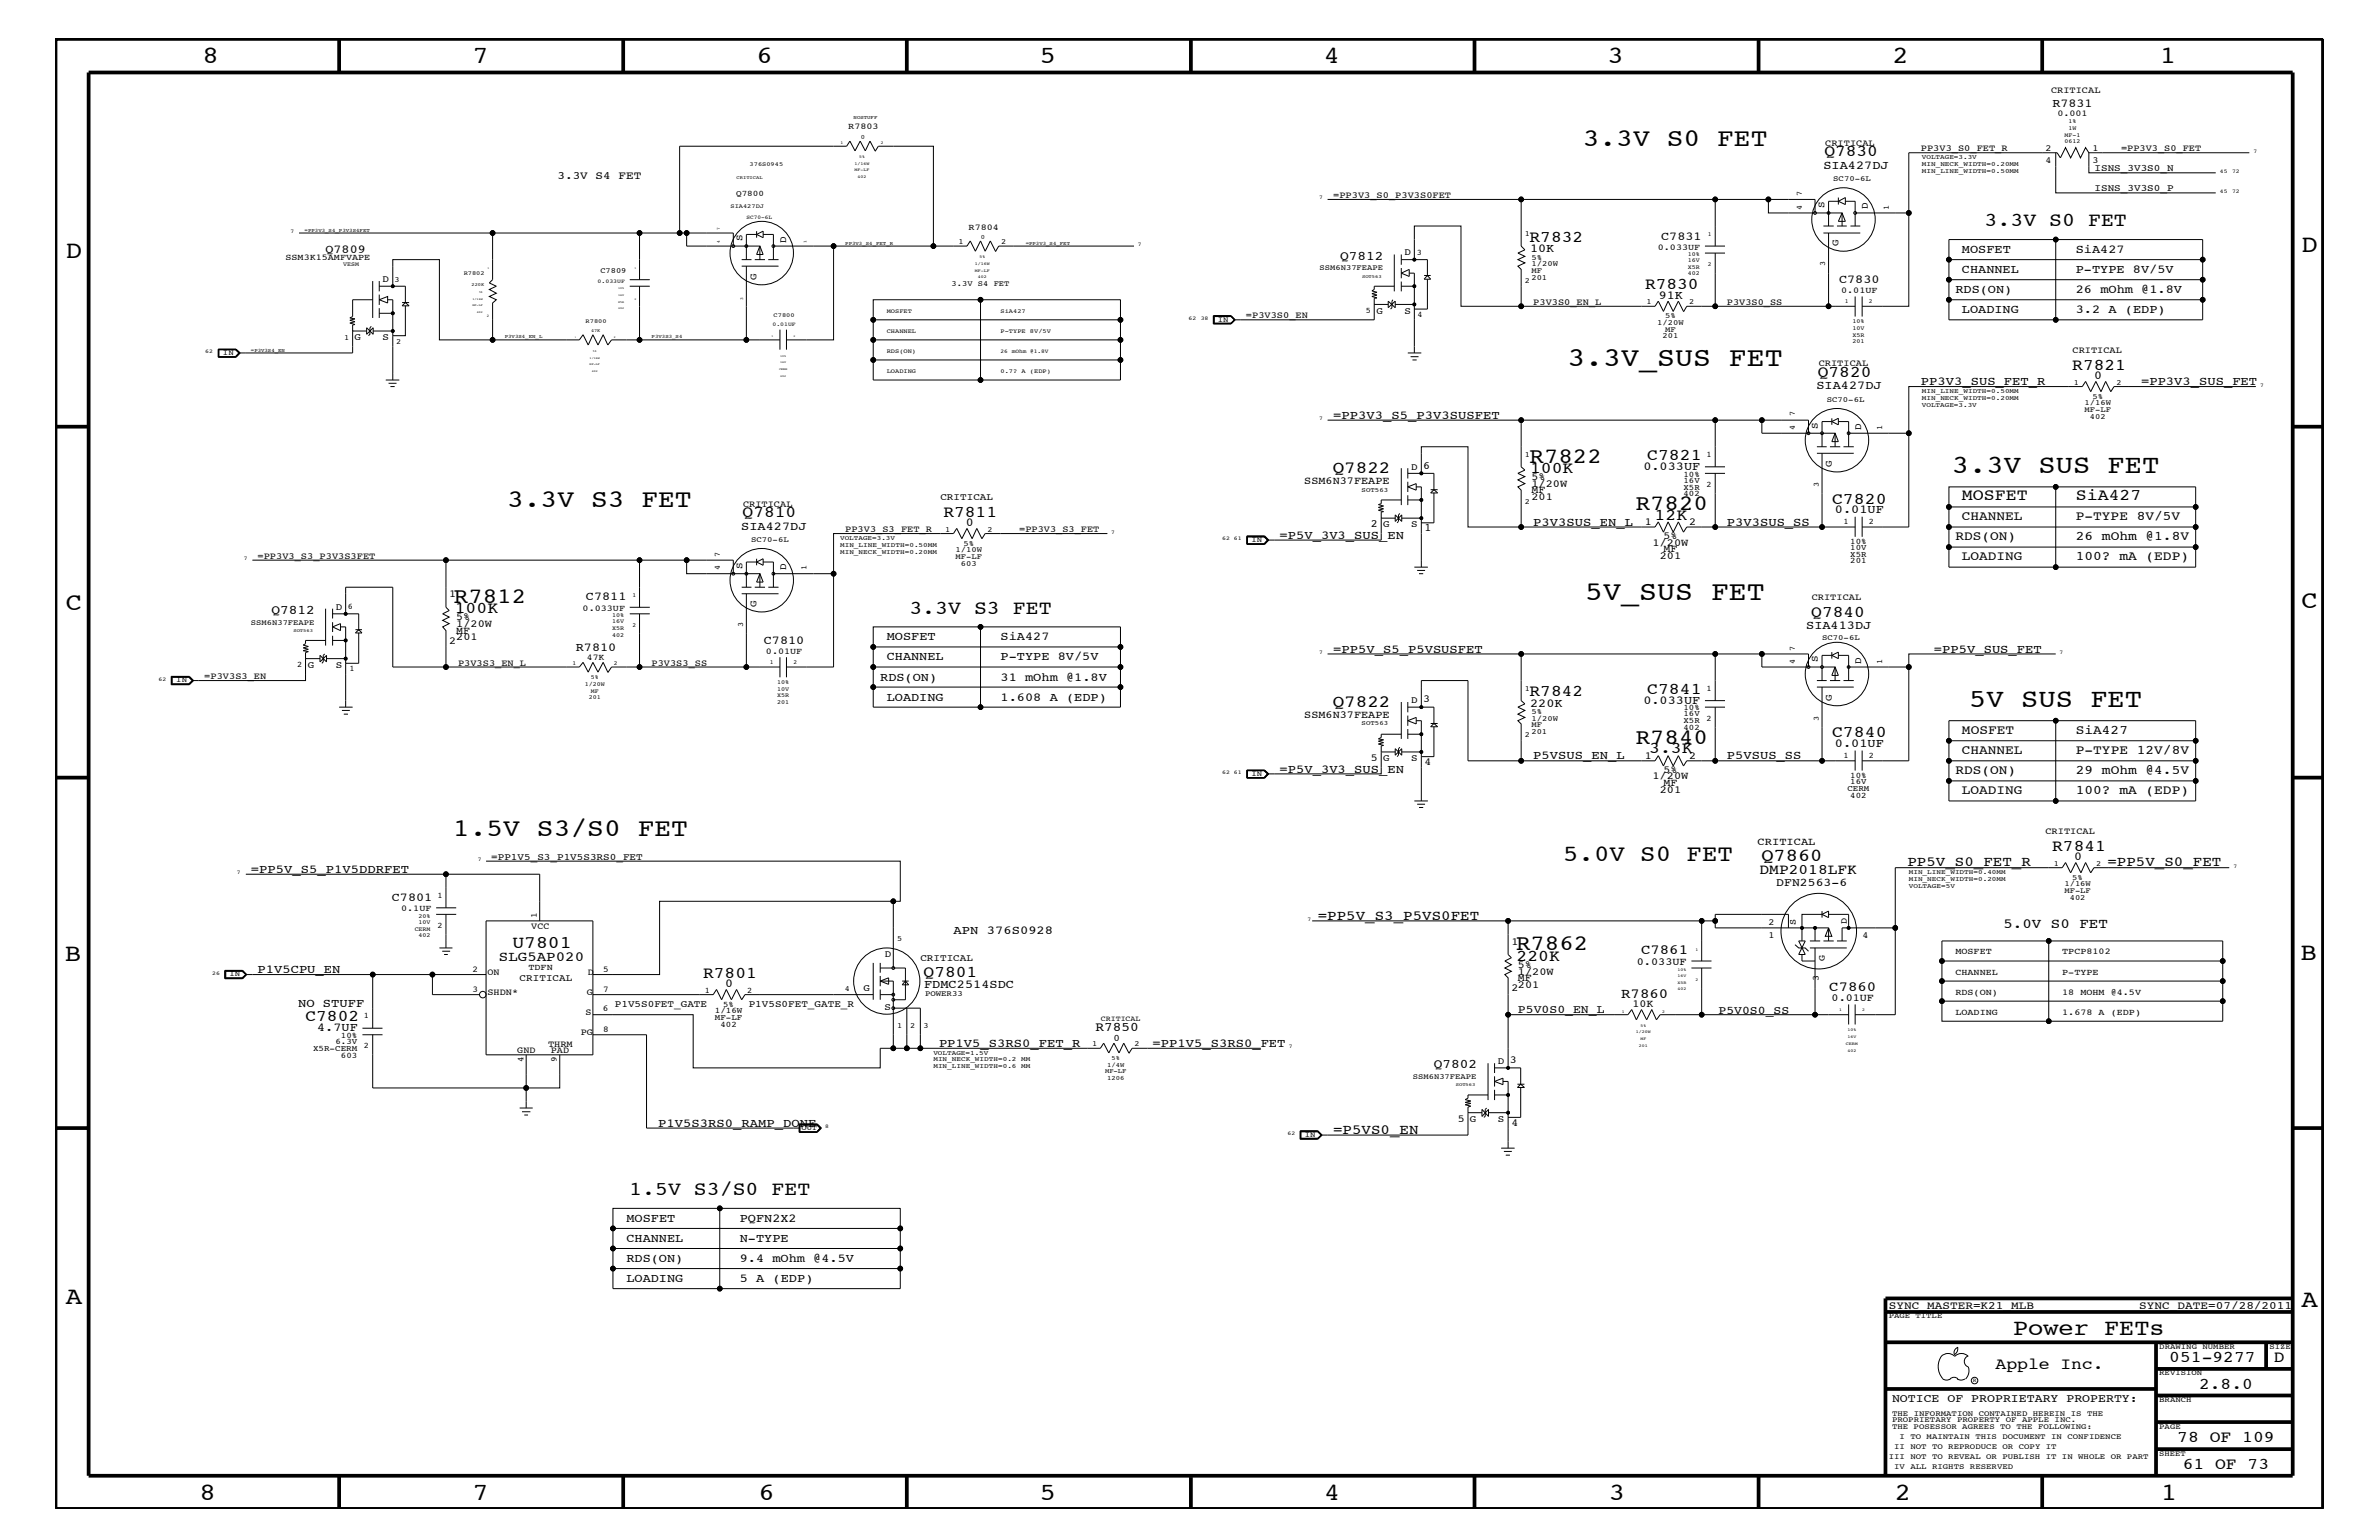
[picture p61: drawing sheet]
<svg xmlns="http://www.w3.org/2000/svg" width="432mm" height="279mm" viewBox="0 0 432 279" stroke-linecap="round" stroke-linejoin="round" font-family="sans-serif">
<defs><g id="words">
<g font-size="4.9">
<text x="284.5" y="66.5">3.3V_SUS FET</text>
<text x="287.7" y="108.9">5V_SUS FET</text>
</g>
<g font-size="4.7">
<text x="354.3" y="85.9">3.3V SUS FET</text>
<text x="357.4" y="128.3">5V SUS FET</text>
</g>
<g font-size="4.6">
<text x="287.3" y="26.5">3.3V S0 FET</text>
<text x="92" y="92">3.3V S3 FET</text>
<text x="82.2" y="151.7">1.5V S3/S0 FET</text>
</g>
<g font-size="4.5">
<text x="36.7" y="11.5">8</text>
<text x="85.8" y="11.5">7</text>
<text x="137.3" y="11.5">6</text>
<text x="188.7" y="11.5">5</text>
<text x="240.3" y="11.5">4</text>
<text x="291.8" y="11.5">3</text>
<text x="343.5" y="11.5">2</text>
<text x="392" y="11.5">1</text>
<text x="11.9" y="46.8">D</text>
<text x="417.7" y="45.7">D</text>
<text x="11.9" y="110.6">C</text>
<text x="417.7" y="110.3">C</text>
<text x="11.8" y="174.3">B</text>
<text x="417.6" y="174.2">B</text>
<text x="11.9" y="236.7">A</text>
<text x="417.7" y="237.1">A</text>
<text x="36.2" y="272.1">8</text>
<text x="85.8" y="272.1">7</text>
<text x="137.7" y="272.1">6</text>
<text x="188.7" y="272.1">5</text>
<text x="240.4" y="272.1">4</text>
<text x="292" y="272.1">3</text>
<text x="343.9" y="272.1">2</text>
<text x="392.2" y="272.1">1</text>
</g>
<text font-size="4.2" x="283.7" y="156.2">5.0V S0 FET</text>
<text font-size="4.1" x="365.4" y="242.3">Power FETs</text>
<g font-size="4">
<text x="277.6" y="83.9">R7822</text>
<text x="296.9" y="92.6">R7820</text>
<text x="82.4" y="109.4">R7812</text>
<text x="296.9" y="135">R7840</text>
<text x="275.2" y="172.4">R7862</text>
</g>
<g font-size="3.6">
<text x="360.2" y="41">3.3V S0 FET</text>
<text x="165.1" y="111.4">3.3V S3 FET</text>
<text x="114.2" y="216.9">1.5V S3/S0 FET</text>
</g>
<text font-size="3.3" x="319.7" y="156.2">Q7860</text>
<text font-size="3.2" x="93" y="172.1">U7801</text>
<g font-size="3.1">
<text x="241.9" y="85.9">Q7822</text>
<text x="241.9" y="128.3">Q7822</text>
</g>
<g font-size="3">
<text x="331.1" y="28.3">Q7830</text>
<text x="277.6" y="44">R7832</text>
<text x="298.6" y="52.5">R7830</text>
<text x="329.9" y="68.4">Q7820</text>
<text x="376.1" y="67.1">R7821</text>
<text x="299" y="83.5">C7821</text>
<text x="277.7" y="85.8">100K</text>
<text x="134.8" y="93.8">Q7810</text>
<text x="171.2" y="93.8">R7811</text>
<text x="300.3" y="94.3">12K</text>
<text x="332.5" y="91.4">C7820</text>
<text x="356.1" y="90.7">MOSFET</text>
<text x="376.8" y="90.7">SiA427</text>
<text x="82.5" y="111.2">100K</text>
<text x="328.8" y="112">Q7840</text>
<text x="299" y="125.9">C7841</text>
<text x="277.6" y="126.4">R7842</text>
<text x="299.3" y="136.7">3.3K</text>
<text x="332.5" y="133.8">C7840</text>
<text x="372.5" y="154.4">R7841</text>
<text x="127.6" y="177.4">R7801</text>
<text x="167.6" y="177.3">Q7801</text>
<text x="275.3" y="174.3">220K</text>
<text x="55.5" y="185.3">C7802</text>
<text x="362.2" y="248.4">Apple Inc.</text>
<text x="393.7" y="247.1">051-9277</text>
<text x="399.2" y="252">2.8.0</text>
<text x="412.7" y="247.1">D</text>
<text x="395.2" y="261.6">78 OF 109</text>
<text x="396.2" y="266.6">61 OF 73</text>
</g>
<text font-size="2.6" x="319.4" y="158.5">DMP2018LFK</text>
<g font-size="2.5">
<text x="346.2" y="157.2">PP5V_S0_FET_R</text>
<text x="382.5" y="157.2">=PP5V_S0_FET</text>
<text x="239.2" y="166.9">=PP5V_S3_P5VS0FET</text>
<text x="297.9" y="173.2">C7861</text>
<text x="363.6" y="168.3">5.0V S0 FET</text>
<text x="90.6" y="174.3">SLG5AP020</text>
<text x="332" y="179.9">C7860</text>
<text x="294.3" y="181">R7860</text>
<text x="242" y="205.7">=P5VS0_EN</text>
</g>
<g font-size="2.4">
<text x="243.2" y="47.1">Q7812</text>
<text x="356.1" y="94.3">CHANNEL</text>
<text x="376.8" y="94.3">P-TYPE 8V/5V</text>
<text x="354.9" y="98">RDS(ON)</text>
<text x="356.1" y="101.6">LOADING</text>
<text x="376.8" y="101.6">100? mA (EDP)</text>
<text x="376.8" y="98">26 mOhm @1.8V</text>
<text x="49.3" y="111.4">Q7812</text>
<text x="356.1" y="136.8">CHANNEL</text>
<text x="356.1" y="133.2">MOSFET</text>
<text x="376.8" y="136.8">P-TYPE 12V/8V</text>
<text x="376.8" y="133.2">SiA427</text>
<text x="354.9" y="140.4">RDS(ON)</text>
<text x="376.8" y="140.4">29 mOhm @4.5V</text>
<text x="356.1" y="144">LOADING</text>
<text x="376.8" y="144">100? mA (EDP)</text>
<text x="198.8" y="187.1">R7850</text>
<text x="260.3" y="193.7">Q7802</text>
</g>
<g font-size="2.2">
<text x="372.5" y="19.3">R7831</text>
<text x="331" y="30.7">SIA427DJ</text>
<text x="59.1" y="45.9">Q7809</text>
<text x="277.7" y="45.7">10K</text>
<text x="301.5" y="43.5">C7831</text>
<text x="356.1" y="45.9">MOSFET</text>
<text x="376.8" y="45.9">SiA427</text>
<text x="333.8" y="51.3">C7830</text>
<text x="354.9" y="53.2">RDS(ON)</text>
<text x="356.1" y="49.6">CHANNEL</text>
<text x="376.8" y="53.2">26 mOhm @1.8V</text>
<text x="376.8" y="49.6">P-TYPE 8V/5V</text>
<text x="301.1" y="54.2">91K</text>
<text x="356.1" y="56.8">LOADING</text>
<text x="376.8" y="56.8">3.2 A (EDP)</text>
<text x="329.7" y="70.6">SIA427DJ</text>
<text x="348.7" y="69.9">PP3V3_SUS_FET_R</text>
<text x="380.1" y="68.8">0</text>
<text x="388.6" y="69.9">=PP3V3_SUS_FET</text>
<text x="242" y="76">=PP3V3_S5_P3V3SUSFET</text>
<text x="298.3" y="85.3">0.033UF</text>
<text x="175.3" y="95.4">0</text>
<text x="278.3" y="95.4">P3V3SUS_EN_L</text>
<text x="313.4" y="95.4">P3V3SUS_SS</text>
<text x="333" y="93.2">0.01UF</text>
<text x="134.5" y="96.1">SIA427DJ</text>
<text x="232.2" y="97.7">=P5V_3V3_SUS_EN</text>
<text x="106.3" y="108.9">C7811</text>
<text x="104.5" y="118.1">R7810</text>
<text x="138.6" y="116.8">C7810</text>
<text x="161" y="119.8">CHANNEL</text>
<text x="161" y="116.2">MOSFET</text>
<text x="181.6" y="116.2">SiA427</text>
<text x="181.6" y="119.8">P-TYPE 8V/5V</text>
<text x="242" y="118.4">=PP5V_S5_P5VSUSFET</text>
<text x="327.8" y="114.1">SIA413DJ</text>
<text x="351" y="118.4">=PP5V_SUS_FET</text>
<text x="159.8" y="123.5">RDS(ON)</text>
<text x="181.6" y="123.5">31 mOhm @1.8V</text>
<text x="161" y="127.1">LOADING</text>
<text x="181.6" y="127.1">1.608 A (EDP)</text>
<text x="277.7" y="128.2">220K</text>
<text x="298.3" y="127.7">0.033UF</text>
<text x="278.3" y="137.8">P5VSUS_EN_L</text>
<text x="313.4" y="137.8">P5VSUS_SS</text>
<text x="333" y="135.6">0.01UF</text>
<text x="232.2" y="140.2">=P5V_3V3_SUS_EN</text>
<text x="45.6" y="158.4">=PP5V_S5_P1V5DDRFET</text>
<text x="376.5" y="156.1">0</text>
<text x="71.1" y="163.5">C7801</text>
<text x="173.1" y="169.5">APN 376S0928</text>
<text x="46.7" y="176.6">P1V5CPU_EN</text>
<text x="131.6" y="179.1">0</text>
<text x="167.7" y="179.3">FDMC2514SDC</text>
<text x="54.1" y="182.7">NO STUFF</text>
<text x="57.6" y="187.1">4.7UF</text>
<text x="170.4" y="189.9">PP1V5_S3RS0_FET_R</text>
<text x="209.2" y="189.9">=PP1V5_S3RS0_FET</text>
<text x="119.5" y="204.4">P1V5S3RS0_RAMP_DONE</text>
<text x="113.7" y="221.7">MOSFET</text>
<text x="134.3" y="221.7">PQFN2X2</text>
<text x="113.7" y="225.3">CHANNEL</text>
<text x="134.3" y="225.3">N-TYPE</text>
<text x="113.7" y="229">RDS(ON)</text>
<text x="113.7" y="232.6">LOADING</text>
<text x="134.3" y="232.6">5 A (EDP)</text>
<text x="134.3" y="229">9.4 mOhm @4.5V</text>
</g>
<g font-size="2.1">
<text x="322.4" y="160.8">DFN2563-6</text>
<text x="275.5" y="183.8">P5V0S0_EN_L</text>
<text x="311.9" y="184">P5V0S0_SS</text>
<text x="343.4" y="254.4">NOTICE OF PROPRIETARY PROPERTY:</text>
</g>
<g font-size="2">
<text x="101.2" y="32.5">3.3V S4 FET</text>
<text x="258.3" y="85">6</text>
<text x="248.8" y="95.6">2</text>
<text x="258.6" y="96.3">1</text>
<text x="342.8" y="237.4">SYNC_MASTER=K21_MLB</text>
<text x="388.3" y="237.4">SYNC_DATE=07/28/2011</text>
</g>
<g font-size="1.9">
<text x="236.7" y="87.8">SSM6N37FEAPE</text>
<text x="278" y="87.1">5%</text>
<text x="278" y="88.3">1/20W</text>
<text x="278" y="89.5">MF</text>
<text x="278" y="90.7">201</text>
<text x="298.5" y="95.2">1</text>
<text x="306.6" y="95.2">2</text>
<text x="299.9" y="99">1/20W</text>
<text x="301.2" y="101.4">201</text>
<text x="301.9" y="97.7">5%</text>
<text x="301.9" y="100.2">MF</text>
<text x="81.5" y="108.3">1</text>
<text x="82.8" y="112.6">5%</text>
<text x="82.8" y="113.7">1/20W</text>
<text x="81.5" y="116.8">2</text>
<text x="82.8" y="115">MF</text>
<text x="82.8" y="116.2">201</text>
<text x="236.7" y="130.2">SSM6N37FEAPE</text>
<text x="258.3" y="127.5">3</text>
<text x="298.5" y="137.7">1</text>
<text x="306.6" y="137.7">2</text>
<text x="248.8" y="138">5</text>
<text x="258.6" y="138.7">4</text>
<text x="299.9" y="141.4">1/20W</text>
<text x="301.2" y="143.9">201</text>
<text x="301.9" y="142.6">MF</text>
<text x="301.9" y="140.2">5%</text>
<text x="319" y="153.3">CRITICAL</text>
<text x="274.3" y="171.4">1</text>
<text x="274.3" y="179.9">2</text>
<text x="275.5" y="176.8">1/20W</text>
<text x="275.5" y="178">MF</text>
<text x="275.5" y="175.6">5%</text>
<text x="275.5" y="179.3">201</text>
<text x="297.1" y="175">0.033UF</text>
<text x="296.3" y="182.7">10K</text>
<text x="332.4" y="181.6">0.01UF</text>
<text x="274.1" y="192.9">3</text>
<text x="264.6" y="203.5">5</text>
<text x="274.3" y="204.2">4</text>
</g>
<g font-size="1.8">
<text x="380.2" y="34.7">ISNS_3V3S0_P</text>
<text x="380.2" y="31.1">ISNS_3V3S0_N</text>
<text x="331.1" y="37.8" transform="rotate(-90 331.1 37.8)">S</text>
<text x="339" y="38" transform="rotate(-90 339 38)">D</text>
<text x="134.8" y="43.8" transform="rotate(-90 134.8 43.8)">S</text>
<text x="142.7" y="44.1" transform="rotate(-90 142.7 44.1)">D</text>
<text x="254.9" y="46.3">D</text>
<text x="333.7" y="44.6" transform="rotate(-90 333.7 44.6)">G</text>
<text x="69.4" y="51.3">D</text>
<text x="137.3" y="50.7" transform="rotate(-90 137.3 50.7)">G</text>
<text x="249.9" y="56.9">G</text>
<text x="254.9" y="56.9">S</text>
<text x="64.3" y="61.8">G</text>
<text x="69.4" y="61.8">S</text>
<text x="329.9" y="77.8" transform="rotate(-90 329.9 77.8)">S</text>
<text x="337.8" y="78" transform="rotate(-90 337.8 78)">D</text>
<text x="256.1" y="85.2">D</text>
<text x="332.5" y="84.7" transform="rotate(-90 332.5 84.7)">G</text>
<text x="170.7" y="90.7">CRITICAL</text>
<text x="251" y="95.7">G</text>
<text x="256.1" y="95.7">S</text>
<text x="134.8" y="103.2" transform="rotate(-90 134.8 103.2)">S</text>
<text x="142.7" y="103.5" transform="rotate(-90 142.7 103.5)">D</text>
<text x="61" y="110.6">D</text>
<text x="137.3" y="110.1" transform="rotate(-90 137.3 110.1)">G</text>
<text x="55.9" y="121.2">G</text>
<text x="61" y="121.2">S</text>
<text x="329.9" y="120.2" transform="rotate(-90 329.9 120.2)">S</text>
<text x="337.8" y="120.4" transform="rotate(-90 337.8 120.4)">D</text>
<text x="256.1" y="127.6">D</text>
<text x="332.5" y="127.1" transform="rotate(-90 332.5 127.1)">G</text>
<text x="251" y="138.1">G</text>
<text x="256.1" y="138.1">S</text>
<text x="89.2" y="156">=PP1V5_S3_P1V5S3RS0_FET</text>
<text x="160.6" y="173.7">D</text>
<text x="94.3" y="178">CRITICAL</text>
<text x="156.7" y="179.9">G</text>
<text x="167" y="174.4">CRITICAL</text>
<text x="111.6" y="182.7">P1V5S0FET_GATE</text>
<text x="135.9" y="182.7">P1V5S0FET_GATE_R</text>
<text x="160.5" y="183.3">S</text>
<text x="202.1" y="188.8">0</text>
<text x="271.9" y="193.1">D</text>
<text x="266.8" y="203.6">G</text>
<text x="271.9" y="203.6">S</text>
</g>
<g font-size="1.7">
<text x="372.3" y="16.8">CRITICAL</text>
<text x="331.3" y="26.5">CRITICAL</text>
<text x="348.7" y="27.5">PP3V3_S0_FET_R</text>
<text x="371.3" y="27.4">2</text>
<text x="371.3" y="29.7">4</text>
<text x="379.8" y="27.4">1</text>
<text x="379.8" y="29.7">3</text>
<text x="385" y="27.5">=PP3V3_S0_FET</text>
<text x="242" y="35.9">=PP3V3_S0_P3V3S0FET</text>
<text x="226.1" y="57.8">=P3V3S0_EN</text>
<text x="278.3" y="55.3">P3V3S0_EN_L</text>
<text x="313.4" y="55.3">P3V3S0_SS</text>
<text x="376.2" y="64">CRITICAL</text>
<text x="330.1" y="66.5">CRITICAL</text>
<text x="134.9" y="92">CRITICAL</text>
<text x="46.7" y="101.4">=PP3V3_S3_P3V3S3FET</text>
<text x="153.4" y="96.5">PP3V3_S3_FET_R</text>
<text x="185" y="96.5">=PP3V3_S3_FET</text>
<text x="328.8" y="108.9">CRITICAL</text>
<text x="37.1" y="123.2">=P3V3S3_EN</text>
<text x="83.1" y="120.8">P3V3S3_EN_L</text>
<text x="118.3" y="120.8">P3V3S3_SS</text>
<text x="371.3" y="151.3">CRITICAL</text>
<text x="321" y="167.8">2</text>
<text x="326" y="167.8" transform="rotate(-90 326 167.8)">S</text>
<text x="335.2" y="167.6" transform="rotate(-90 335.2 167.6)">D</text>
<text x="96.4" y="168.6">VCC</text>
<text x="321" y="170.1">1</text>
<text x="338.1" y="170.1">4</text>
<text x="88.5" y="176.8">ON</text>
<text x="106.7" y="176.8">D</text>
<text x="330.1" y="177.9" transform="rotate(-90 330.1 177.9)">3</text>
<text x="331.2" y="174.3" transform="rotate(-90 331.2 174.3)">G</text>
<text x="88.5" y="180.5">SHDN*</text>
<text x="106.3" y="184.1">S</text>
<text x="106.5" y="180.5">G</text>
<text x="93.9" y="191.1">GND</text>
<text x="99.5" y="189.9">THRM</text>
<text x="100" y="191.1">PAD</text>
<text x="105.4" y="187.7">PG</text>
</g>
<g font-size="1.6">
<text x="154" y="23.5">R7803</text>
<text x="373.4" y="21">0.001</text>
<text x="175.8" y="41.7">R7804</text>
<text x="51.8" y="47.1">SSM3K15AMFVAPE</text>
<text x="300.9" y="45.3">0.033UF</text>
<text x="334.2" y="53.2">0.01UF</text>
<text x="105.7" y="110.8">0.033UF</text>
<text x="106.5" y="119.7">47K</text>
<text x="139" y="118.6">0.01UF</text>
<text x="72.8" y="165.3">0.1UF</text>
<text x="97.5" y="166.5" transform="rotate(-90 97.5 166.5)">1</text>
<text x="354.9" y="173.2">MOSFET</text>
<text x="374.3" y="173.2">TPCP8102</text>
<text x="85.8" y="176.3">2</text>
<text x="85.8" y="179.9">3</text>
<text x="95.9" y="176">TDFN</text>
<text x="109.5" y="176.3">5</text>
<text x="109.5" y="179.9">7</text>
<text x="354.9" y="176.8">CHANNEL</text>
<text x="374.3" y="176.8">P-TYPE</text>
<text x="109.4" y="183.5">6</text>
<text x="354.9" y="184.1">LOADING</text>
<text x="354.9" y="180.5">RDS(ON)</text>
<text x="374.3" y="184.1">1.678 A (EDP)</text>
<text x="374.3" y="180.5">18 MOHM @4.5V</text>
<text x="109.5" y="187.2">8</text>
<text x="95" y="192.6" transform="rotate(-90 95 192.6)">4</text>
<text x="101.1" y="192.6" transform="rotate(-90 101.1 192.6)">9</text>
</g>
<g font-size="1.5">
<text x="133.6" y="35.6">Q7800</text>
<text x="257.1" y="46.3">3</text>
<text x="247.9" y="56.8">5</text>
<text x="257.3" y="57.5">4</text>
<text x="309.7" y="82.8">1</text>
<text x="305.6" y="86.5">10%</text>
<text x="305.6" y="87.6">16V</text>
<text x="305.6" y="88.8">X5R</text>
<text x="309.7" y="88.3">2</text>
<text x="305.6" y="90">402</text>
<text x="334.6" y="95">1</text>
<text x="339.2" y="95">2</text>
<text x="335.8" y="98.7">10%</text>
<text x="335.8" y="101">X5R</text>
<text x="335.8" y="99.9">10V</text>
<text x="335.8" y="102.2">201</text>
<text x="63.2" y="110.5">6</text>
<text x="53.9" y="121">2</text>
<text x="63.4" y="121.8">1</text>
<text x="309.7" y="125.3">1</text>
<text x="305.6" y="128.9">10%</text>
<text x="305.6" y="130">16V</text>
<text x="305.6" y="131.3">X5R</text>
<text x="309.7" y="130.8">2</text>
<text x="305.6" y="132.4">402</text>
<text x="334.6" y="137.4">1</text>
<text x="339.2" y="137.4">2</text>
<text x="335.3" y="143.5">CERM</text>
<text x="335.8" y="141.1">10%</text>
<text x="335.8" y="142.3">16V</text>
<text x="335.8" y="144.7">402</text>
<text x="79.4" y="162.8">1</text>
<text x="79.4" y="168.3">2</text>
<text x="66" y="184.7">1</text>
<text x="127.9" y="180.1">1</text>
<text x="129.8" y="183.8">1/16W</text>
<text x="129.8" y="185">MF-LF</text>
<text x="131.3" y="182.7">5%</text>
<text x="135.6" y="180.1">2</text>
<text x="56.8" y="190.6">X5R-CERM</text>
<text x="60.9" y="189.4">6.3V</text>
<text x="61.9" y="191.9">603</text>
<text x="61.9" y="188.3">10%</text>
<text x="66" y="190.2">2</text>
<text x="130.8" y="186.3">402</text>
</g>
<g font-size="1.4">
<text x="327.1" y="35.6" transform="rotate(-90 327.1 35.6)">7</text>
<text x="332.7" y="32.9">SC70-6L</text>
<text x="327.1" y="38" transform="rotate(-90 327.1 38)">4</text>
<text x="342.8" y="38" transform="rotate(-90 342.8 38)">1</text>
<text x="174" y="44.3">1</text>
<text x="181.7" y="44.3">2</text>
<text x="276.8" y="42.9">1</text>
<text x="278" y="47.1">5%</text>
<text x="71.6" y="51.1">3</text>
<text x="109" y="49.6">C7809</text>
<text x="172.7" y="51.9">3.3V S4 FET</text>
<text x="239.5" y="49.1">SSM6N37FEAPE</text>
<text x="276.8" y="51.3">2</text>
<text x="278" y="50.7">201</text>
<text x="278" y="49.6">MF</text>
<text x="278" y="48.3">1/20W</text>
<text x="331.3" y="48.3" transform="rotate(-90 331.3 48.3)">3</text>
<text x="221.1" y="58.4">IN</text>
<text x="298.9" y="55.2">1</text>
<text x="300.8" y="59">1/20W</text>
<text x="302.2" y="57.8">5%</text>
<text x="306.6" y="55.2">2</text>
<text x="40.5" y="64.5">IN</text>
<text x="62.5" y="61.7">1</text>
<text x="71.9" y="62.3">2</text>
<text x="301.8" y="61.4">201</text>
<text x="302.2" y="60.2">MF</text>
<text x="376.4" y="69.8">1</text>
<text x="384.1" y="69.8">2</text>
<text x="325.8" y="75.6" transform="rotate(-90 325.8 75.6)">7</text>
<text x="331.6" y="72.9">SC70-6L</text>
<text x="378.3" y="74.7">MF-LF</text>
<text x="378.3" y="73.5">1/16W</text>
<text x="379.3" y="76">402</text>
<text x="379.8" y="72.3">5%</text>
<text x="276.8" y="82.8">1</text>
<text x="325.8" y="78" transform="rotate(-90 325.8 78)">4</text>
<text x="341.6" y="78" transform="rotate(-90 341.6 78)">1</text>
<text x="330.1" y="88.3" transform="rotate(-90 330.1 88.3)">3</text>
<text x="276.8" y="91.4">2</text>
<text x="130.6" y="101" transform="rotate(-90 130.6 101)">7</text>
<text x="136.3" y="98.4">SC70-6L</text>
<text x="171.5" y="96.5">1</text>
<text x="173.4" y="100.2">1/10W</text>
<text x="173.4" y="101.4">MF-LF</text>
<text x="174.9" y="99">5%</text>
<text x="179.2" y="96.5">2</text>
<text x="227.2" y="98.4">IN</text>
<text x="130.6" y="103.5" transform="rotate(-90 130.6 103.5)">4</text>
<text x="146.4" y="103.5" transform="rotate(-90 146.4 103.5)">1</text>
<text x="174.4" y="102.6">603</text>
<text x="45.6" y="113.3">SSM6N37FEAPE</text>
<text x="134.9" y="113.7" transform="rotate(-90 134.9 113.7)">3</text>
<text x="325.8" y="118.1" transform="rotate(-90 325.8 118.1)">7</text>
<text x="330.7" y="116.2">SC70-6L</text>
<text x="32" y="123.8">IN</text>
<text x="276.8" y="125.3">1</text>
<text x="325.8" y="120.4" transform="rotate(-90 325.8 120.4)">4</text>
<text x="341.6" y="120.4" transform="rotate(-90 341.6 120.4)">1</text>
<text x="278" y="131.9">MF</text>
<text x="278" y="129.6">5%</text>
<text x="278" y="130.8">1/20W</text>
<text x="330.1" y="130.8" transform="rotate(-90 330.1 130.8)">3</text>
<text x="276.8" y="133.8">2</text>
<text x="278" y="133.2">201</text>
<text x="227.2" y="140.8">IN</text>
<text x="372.8" y="157.1">1</text>
<text x="374.7" y="160.8">1/16W</text>
<text x="374.7" y="162">MF-LF</text>
<text x="376.1" y="159.6">5%</text>
<text x="380.5" y="157.1">2</text>
<text x="375.7" y="163.3">402</text>
<text x="162.8" y="170.7">5</text>
<text x="41.7" y="177.2">IN</text>
<text x="153.3" y="179.9">4</text>
<text x="167.9" y="180.8">POWER33</text>
<text x="199.8" y="185.3">CRITICAL</text>
<text x="162.8" y="186.5">1</text>
<text x="165.2" y="186.5">2</text>
<text x="167.6" y="186.5">3</text>
<text x="198.2" y="189.8">1</text>
<text x="205.9" y="189.8">2</text>
<text x="256.5" y="195.7">SSM6N37FEAPE</text>
<text x="145.5" y="205.1">OUT</text>
<text x="236.8" y="206.3">IN</text>
<text x="342.8" y="239.2">PAGE TITLE</text>
<text x="391.9" y="244.7">DRAWING NUMBER</text>
<text x="411.9" y="244.7">SIZE</text>
<text x="391.9" y="249.5">REVISION</text>
<text x="343.4" y="256.8">THE INFORMATION CONTAINED HEREIN IS THE</text>
<text x="391.9" y="254.4">BRANCH</text>
<text x="343.4" y="258">PROPRIETARY PROPERTY OF APPLE INC.</text>
<text x="343.4" y="259.3">THE POSESSOR AGREES TO THE FOLLOWING:</text>
<text x="343.8" y="262.9">II NOT TO REPRODUCE OR COPY IT</text>
<text x="344.8" y="261.1">I TO MAINTAIN THIS DOCUMENT IN CONFIDENCE</text>
<text x="391.9" y="259.3">PAGE</text>
<text x="342.8" y="264.7">III NOT TO REVEAL OR PUBLISH IT IN WHOLE OR PART</text>
<text x="343.8" y="266.6">IV ALL RIGHTS RESERVED</text>
<text x="391.9" y="264.1">SHEET</text>
</g>
<g font-size="1.2">
<text x="156.3" y="25.2">0</text>
<text x="348.8" y="28.9">VOLTAGE=3.3V</text>
<text x="348.8" y="31.4">MIN_LINE_WIDTH=0.50MM</text>
<text x="348.8" y="30.2">MIN_NECK_WIDTH=0.20MM</text>
<text x="178" y="43.4">0</text>
<text x="348.8" y="71.3">MIN_LINE_WIDTH=0.50MM</text>
<text x="348.8" y="73.8">VOLTAGE=3.3V</text>
<text x="348.8" y="72.6">MIN_NECK_WIDTH=0.20MM</text>
<text x="247.1" y="89.2">SOT563</text>
<text x="152.5" y="100.4">MIN_NECK_WIDTH=0.20MM</text>
<text x="152.5" y="99.3">MIN_LINE_WIDTH=0.50MM</text>
<text x="152.5" y="98">VOLTAGE=3.3V</text>
<text x="247.1" y="131.6">SOT563</text>
<text x="346.5" y="161.1">VOLTAGE=5V</text>
<text x="346.5" y="159.9">MIN_NECK_WIDTH=0.20MM</text>
<text x="346.5" y="158.6">MIN_LINE_WIDTH=0.40MM</text>
<text x="169.4" y="191.4">VOLTAGE=1.5V</text>
<text x="169.4" y="192.6">MIN_NECK_WIDTH=0.2</text>
<text x="169.4" y="193.7">MIN_LINE_WIDTH=0.6</text>
<text x="185.4" y="192.6">MM</text>
<text x="185.4" y="193.7">MM</text>
<text x="200.6" y="194.8">MF-LF</text>
<text x="201" y="195.9">1206</text>
<text x="201" y="193.6">1/4W</text>
<text x="201.8" y="192.3">5%</text>
</g>
<g font-size="1.1">
<text x="375.5" y="23.6">1W</text>
<text x="375.5" y="22.4">1%</text>
<text x="374.7" y="26">0612</text>
<text x="374.7" y="24.8">MF-1</text>
<text x="136.1" y="30.2">376S0945</text>
<text x="132.6" y="37.7">SIA427DJ</text>
<text x="306.3" y="47.6">16V</text>
<text x="306.3" y="46.5">10%</text>
<text x="310" y="42.9">1</text>
<text x="62.3" y="48.3">VESM</text>
<text x="84.2" y="50">R7802</text>
<text x="306.3" y="50">402</text>
<text x="306.3" y="48.8">X5R</text>
<text x="310" y="48.3">2</text>
<text x="106.3" y="58.6">R7800</text>
<text x="140.4" y="57.4">C7800</text>
<text x="161" y="56.8">MOSFET</text>
<text x="181.6" y="56.8">SiA427</text>
<text x="334.9" y="55">1</text>
<text x="336.2" y="59.8">10V</text>
<text x="336.2" y="58.6">10%</text>
<text x="339.2" y="55">2</text>
<text x="161" y="64">RDS(ON)</text>
<text x="161" y="60.4">CHANNEL</text>
<text x="181.6" y="60.4">P-TYPE 8V/5V</text>
<text x="336.2" y="61.1">X5R</text>
<text x="336.2" y="62.3">201</text>
<text x="161" y="67.7">LOADING</text>
<text x="181.6" y="67.7">0.7? A (EDP)</text>
<text x="111.1" y="112">10%</text>
<text x="111.1" y="113.1">16V</text>
<text x="114.8" y="108.3">1</text>
<text x="114.8" y="113.7">2</text>
<text x="111.1" y="114.2">X5R</text>
<text x="111.1" y="115.5">402</text>
<text x="103.9" y="120.7">1</text>
<text x="106.1" y="124.4">1/20W</text>
<text x="107.2" y="123.2">5%</text>
<text x="107.2" y="125.7">MF</text>
<text x="111.4" y="120.7">2</text>
<text x="139.7" y="120.4">1</text>
<text x="141.1" y="125.3">10V</text>
<text x="141.1" y="124.1">10%</text>
<text x="144" y="120.4">2</text>
<text x="106.8" y="126.9">201</text>
<text x="141.1" y="126.5">X5R</text>
<text x="141.1" y="127.7">201</text>
<text x="75.9" y="167.6">10V</text>
<text x="75.9" y="166.5">20%</text>
<text x="75.3" y="168.9">CERM</text>
<text x="75.9" y="170">402</text>
</g>
<g font-size="1">
<text x="409" y="27.7">7</text>
<text x="402.9" y="35">45</text>
<text x="402.9" y="31.4">45</text>
<text x="405.1" y="35">72</text>
<text x="405.1" y="31.4">72</text>
<text x="135.5" y="39.8">SC70-6L</text>
<text x="239.4" y="36.2">7</text>
<text x="52.7" y="42.3">7</text>
<text x="206.5" y="44.6">7</text>
<text x="108.5" y="51.3">0.033UF</text>
<text x="140.2" y="59.2">0.01UF</text>
<text x="215.7" y="58">62</text>
<text x="217.9" y="58">38</text>
<text x="37.3" y="64">62</text>
<text x="181.6" y="64">26 mOhm @1.8V</text>
<text x="410.2" y="70.1">7</text>
<text x="239.4" y="76.2">7</text>
<text x="44.3" y="101.6">7</text>
<text x="201.7" y="96.8">7</text>
<text x="221.8" y="98">62 61</text>
<text x="239.4" y="118.6">7</text>
<text x="373.8" y="118.6">7</text>
<text x="28.8" y="123.5">62</text>
<text x="221.8" y="140.4">62 61</text>
<text x="43" y="158.6">7</text>
<text x="86.7" y="156.2">7</text>
<text x="405.4" y="157.4">7</text>
<text x="237.3" y="167.1">7</text>
<text x="38.5" y="176.8">26</text>
<text x="233.9" y="190.2">7</text>
<text x="149.8" y="204.7">8</text>
<text x="233.7" y="205.9">62</text>
<text x="358.1" y="250.7">R</text>
</g>
<g font-size=".9">
<text x="154.9" y="21.6">NOSTUFF</text>
<text x="55.3" y="42">=PP3V3_S4_P3V3S4FET</text>
<text x="153.4" y="44.4">PP3V3_S4_FET_R</text>
<text x="186.2" y="44.4">=PP3V3_S4_FET</text>
<text x="45.6" y="63.9">=P3V3S4_EN</text>
<text x="91.6" y="61.4">P3V3S4_EN_L</text>
<text x="118.3" y="61.4">P3V3S3_S4</text>
</g>
<g font-size=".8">
<text x="152.6" y="26.1">1</text>
<text x="155.1" y="29.9">1/16W</text>
<text x="156" y="28.6">5%</text>
<text x="159.9" y="26.1">2</text>
<text x="133.7" y="32.5">CRITICAL</text>
<text x="155.1" y="31.1">MF-LF</text>
<text x="155.7" y="32.3">402</text>
<text x="130.6" y="41.7" transform="rotate(-90 130.6 41.7)">7</text>
<text x="130.6" y="44.1" transform="rotate(-90 130.6 44.1)">4</text>
<text x="146.4" y="44.1" transform="rotate(-90 146.4 44.1)">1</text>
<text x="177.8" y="46.8">5%</text>
<text x="85.6" y="51.8">220K</text>
<text x="177" y="48">1/16W</text>
<text x="177" y="49.3">MF-LF</text>
<text x="177.5" y="50.5">402</text>
<text x="247.2" y="50.4">SOT563</text>
<text x="134.9" y="54.4" transform="rotate(-90 134.9 54.4)">3</text>
<text x="107.3" y="60.3">47K</text>
<text x="53.3" y="114.7">SOT563</text>
<text x="307.8" y="172.6">1</text>
<text x="304.5" y="179.7">402</text>
<text x="304.5" y="177.3">16V</text>
<text x="304.5" y="178.5">X5R</text>
<text x="304.5" y="176.2">10%</text>
<text x="307.8" y="178">2</text>
<text x="294.4" y="183.8">1</text>
<text x="301.7" y="183.8">2</text>
<text x="333.8" y="183.5">1</text>
<text x="338" y="183.5">2</text>
<text x="296.9" y="187.5">1/20W</text>
<text x="297.5" y="189.9">201</text>
<text x="297.8" y="186.3">5%</text>
<text x="297.8" y="188.7">MF</text>
<text x="335" y="189.5">CERM</text>
<text x="335.3" y="188.3">16V</text>
<text x="335.3" y="190.8">402</text>
<text x="335.3" y="187.1">10%</text>
<text x="264.2" y="197">SOT563</text>
</g>
<text font-size=".7" x="88.4" y="57.4">2</text>
<g font-size=".5">
<text x="87" y="53.2">5%</text>
<text x="88.5" y="48.9">1</text>
<text x="112.2" y="53.6">16V</text>
<text x="112.2" y="52.5">10%</text>
<text x="115.1" y="48.9">1</text>
<text x="85.8" y="55.6">MF-LF</text>
<text x="85.8" y="54.4">1/16W</text>
<text x="86.5" y="56.8">402</text>
<text x="112.2" y="56.1">402</text>
<text x="112.2" y="54.9">X5R</text>
<text x="115.1" y="54.4">2</text>
<text x="107" y="65.1">1/16W</text>
<text x="107.6" y="63.9">5%</text>
<text x="111.4" y="61.3">2</text>
<text x="140" y="61.1">1</text>
<text x="141.6" y="65.9">16V</text>
<text x="141.6" y="64.7">10%</text>
<text x="144" y="61.1">2</text>
<text x="107" y="66.2">MF-LF</text>
<text x="107.4" y="67.5">402</text>
<text x="141.4" y="67.1">CERM</text>
<text x="141.6" y="68.4">402</text>
</g>
<text font-size=".4" x="104.3" y="61.3">1</text>
</g></defs>
<g fill="none" stroke="#000" stroke-width=".18">
<path d="M158.8 27.4l-.9-1.8-.8 1.8-1-1.8-.9 1.8-.9-1.8-.6 .9h-30.3v15.8h1.2M158.8 27.5l.6-1h10v18.1h6.1l.6-.9 .9 1.9 1-1.9 .8 1.9 .9-1.9 1 1.9M241 36.2h35.1v8.4l.7 .7-1.3 .6 1.3 .6-1.3 .6 1.3 .6-1.3 .6 .6 .6v6.7h24.3l.6-1 .9 1.9 .9-1.9 .9 1.9 .9-1.9 1 1.9M276.1 36.2h35.2M321 36.2v2.4h13.3v2.4M329.4 38.6v-2.4h-18.1v8.4M333.7 36.5l1.2-.7v1.3zM333.7 36.5h-1.8v4.5M333.7 35.8v1.3M334.3 38.6l.6 1.6h-1.2zM334.9 36.5h1.8v4.5M336.7 38.6h9.8v17h-8.5"/>
<path d="M373.1 27.7v7.3h29.1M379.1 27.7v3.7h23.1M408.3 27.7h-29.2l-.6-.9-.9 1.8-.8-1.8-1 1.8-.9-1.8-.9 1.8-.6-.9h-26.9v10.9M54.3 42.3h61.8M64.1 60l-.1 .1h2.5M66.5 59.5v1.1l1.2-1.1v1.1zM67.4 59.2l-.3 .3v1.1l-.2 .3M67.6 54.4h-3.6v3l-.5 .3 .9 .2-.9 .2 .9 .3-.9 .2 .9 .3-.4 .1v5h-20.7M67.6 51v6.7M68.8 54.4l1.6-.6v1.2zM68.8 51.9h4.8v3M68.8 51v1.9"/>
<path d="M68.8 53.5v1.8M68.8 55.9v1.8M68.8 56.8h2.5M70.4 54.4h.9v14.5M71.3 51.9v-4.8h8.5v14.6h25.4l.6-1 1 1.9 .8-1.9 .9 1.9 1-1.9 .8 1.9 .7-.9h5.1v-9.8M73 55.5l.6-.6 .7 .6zM73 54.9h1.3M73.6 55.5v5.4h-2.3M89.4 42.3v8.4l-.6 .6 1.3 .6-1.3 .6 1.3 .7-1.3 .6 1.3 .6-.7 .6v6.7M114.3 51.9h3.6M114.3 50.7h3.6M123.4 42.3h-7.3v8.4"/>
<path d="M124.6 42.3v2.3h13.3v2.5M124.6 42.3h8.5v2.3M134.6 47.1h1.8M134.6 48.3h6.7M135.5 48.3v13.4M137 47.1h1.9M137.3 42.5l1.2-.6v1.2zM137.3 42.5h-1.8v4.6M137.3 41.9v1.2M137.9 44.6l.6 1.6h-1.2zM138.5 42.5h1.9v4.6M139.4 47.1h1.9"/>
<path d="M140.4 44.6h10.9v17.1h-8.6M141.6 59.8v3.6M142.7 59.8v3.6M151.3 44.6h18.1M158.5 54.4h44.9v3.6h-44.9zM158.5 58v3.7h44.9M178 54.4v14.5h25.4v-10.9M205.8 44.6h-24.5l-.6 1.1M220.2 57.3h3.2l.8 .7-.8 .8h-3.2zM220.3 57.3h3.1l.7 .7-.7 .7h-3.1zM220.4 57.4h3l.6 .6-.6 .6h-3zM249.5 55.1l-.1 .1h2.6"/>
<path d="M252 54.6v1.2l1.2-1.2v1.2zM252.8 54.4l-.2 .2v1.2l-.2 .3M253.1 51.9h-3.7v.6l-.4 .3 .9 .2-.9 .3 .9 .2-.9 .3 .9 .2-.5 .1v3.9h-25.4M253.1 46.2v6.7M253.2 55.2h3.5M254.3 47.1h4.8v2.9M254.3 46.2v1.8M254.3 48.6v1.9M254.3 51.1v1.8M254.3 51.9h2.4M254.3 49.6l1.5-.7v1.3zM255.8 49.6h.9v14.4"/>
<path d="M256.7 47.1v-6.1h8.5v14.6h10.9M258.5 50h1.2M259.1 50l.6 .7h-1.2zM259.1 50.7v5.4h-2.4l.1-.1M309.5 45.9h3.6M309.5 44.6h3.6M311.3 45.9v9.7h20.6M311.3 55.6h-5.1l-.6 1M331 41h1.8M331 42.3h6.7M331.9 55.6h4.8M331.9 42.3v13.3"/>
<path d="M333.4 41h1.8M335.9 41h1.8M336.7 53.8v3.6M338 53.8v3.6M353.7 50.7v3.7h46.1v3.6h-46.1v-3.6M353.7 50.7h46.1v3.7M353.7 47.1h46.1v3.6M373.1 43.5v14.5M399.8 47.1v-3.6h-46.1v7.2M42.8 63.4h-3.1v1.3h3.1M42.8 63.4l.6 .6-.6 .7M42.8 63.4l.5 .6"/>
<path d="M42.8 63.4h-3.2v1.4h3.2M42.8 63.4l.8 .6-.8 .8M42.8 63.4l.7 .6-.7 .8M43.3 64l-.5 .7M67.7 60.1h3.6M70 68.9h2.5M70.5 69.5h1.5M70.9 70.1h.7M116.1 61.7h25.5M158.5 61.7v3.6h44.9M158.5 65.3v3.6h19.5M241 76.2h35.1"/>
<path d="M255.5 64h2.5M256 64.7h1.5M256.4 65.3h.7M311.3 76.2h-35.2v8.5l.7 .6-1.3 .6 1.3 .6-1.3 .6 1.3 .6-1.3 .6 .6 .6v6.7h-9.7v-14.5h-8.4v4.8M319.8 76.2v2.4h13.3v2.5M319.8 76.2h-8.5v8.5M319.8 76.2h8.5v2.4M332.5 76.5l1.2-.6v1.2zM332.5 76.5h-1.8v4.6M332.5 75.9v1.2M333.1 78.6l.6 1.5h-1.2zM333.7 76.5h1.8v4.6"/>
<path d="M335.5 78.6h11M409.4 70.1h-25.7l-.6 1-.9-1.9-.9 1.9-.9-1.9-.9 1.9-1-1.9-.5 .9h-31.5v25.5h-8.5M201 96.8h-22.2l-.6 .9-.9-1.8-.9 1.8-.9-1.8-.9 1.8-.9-1.8-.6 .9h-21.8v24.2h-8.6M226.3 97.2h3.2l.8 .8-.8 .7h-3.2zM226.3 97.3h3.2l.7 .7-.7 .7M229.4 97.4h-3v1.3h3M229.4 97.4l.7 .6-.7 .7M229.4 97.4l.6 .6M230 98l-.6 .7M250.8 93.9l-.1 .1h2.5M253.2 93.4v1.2l1.2-1.2v1.2zM254.1 93.2l-.3 .2v1.2l-.2 .3"/>
<path d="M254.3 84.9v6.7M254.3 90.7h-3.6v.7l-.5 .2 .9 .2-.9 .3 .9 .2-.9 .3 .9 .2-.4 .1v5.1h-20.7M254.4 94h3.6M255.5 85.9h4.8v2.9M255.5 84.9v1.9M255.5 87.4v1.9M255.5 89.9v1.7M255.5 90.7h2.5M255.5 88.3l1.5-.6v1.2zM257 88.3h1v14.6M259.7 89.4l.6-.6 .6 .6zM259.7 88.8h1.2"/>
<path d="M260.3 89.4v5.5h-2.3l.1-.1M309.5 85.9h3.6M309.5 84.7h3.6M311.3 85.9v9.7h-5.1l-.6 .9-1-1.8-.9 1.8-.9-1.8-.9 1.8-.9-1.8-.6 .9h-24.3M311.3 95.6h25.4M329.8 81.1h1.8M329.8 82.2h6.7M330.7 82.2v13.4M332.1 81.1h1.9M334.6 81.1h1.9M336.7 93.8v3.6M338 93.8v3.6"/>
<path d="M353.7 92v10.9h44.8v-3.6h-44.8M353.7 95.6h44.8v3.7M373.1 88.3h-19.4v3.7M373.1 88.3h25.4v3.7h-44.8M373.1 88.3v14.6M398.5 92v3.6M45.8 101.6h35.1v8.6l.6 .6-1.2 .6 1.2 .6-1.2 .6 1.2 .5-1.2 .6 .6 .7v6.6h24.3l.6-.8 1 1.7 .8-1.7 .9 1.7 1-1.7 .8 1.7M55.5 119.4v.1h2.6M58.1 118.9v1.2l1.2-1.2v1.2zM58.9 118.6l-.2 .3v1.2l-.3 .2M59.1 116.2h-3.6v.6l-.5 .2 1 .3-1 .2 1 .3-1 .3 1 .1-.5 .2v5.1h-20.6M59.1 110.4v6.7"/>
<path d="M59.3 119.5h3.4M60.4 111.4h4.7v2.8M60.4 110.4v1.8M60.4 112.9v1.8M60.4 115.3v1.8M60.4 116.2h2.3M60.4 113.7l1.4-.6v1.3zM61.8 113.7h.9v14.6M62.7 111.4v-4.9h8.6v14.5h9.6M64.5 114.2h1.2M65.1 114.2l.6 .6h-1.2zM65.1 114.8v5.5h-2.4h.1"/>
<path d="M80.9 101.6h35.2M114.3 111.4h3.6M114.3 110.2h3.6M116.1 111.4v9.6h-5.1l-.7 1M124.6 101.6v2.5h13.3v2.4M133.1 104.1v-2.5h-17v8.6M134.6 106.5h1.8M134.6 107.7h6.7M135.5 107.7v13.3M137 106.5h1.9M137.3 102l1.2-.6v1.2zM137.3 102h-1.8v4.5"/>
<path d="M137.3 101.4v1.2M137.9 104.1l.6 1.5h-1.2zM138.5 102h1.9v4.5M139.4 106.5h1.9M140.4 104.1h10.9M141.6 119.2v3.7M142.7 119.2v3.7M158.5 113.7h44.9v3.7h-44.9zM158.5 117.4v3.6h44.9v7.3h-44.9v-3.6M178 113.7v14.6M203.4 117.4v3.6M241 118.6h35.1"/>
<path d="M256.7 102.9h2.5M257.2 103.5h1.5M257.6 104.1h.7M311.3 118.6h-35.2v8.5l.7 .6-1.3 .6 1.3 .6-1.3 .7 1.3 .6-1.3 .6 .6 .5v6.7h24.3l.6-.9 .9 1.9 .9-1.9 .9 1.9 .9-1.9 1 1.9 .6-1h5.1M319.8 118.6v2.4h13.3v2.5M319.8 118.6h-8.5v8.5M319.8 118.6h8.5v2.4M332.5 118.9l1.2-.6v1.2zM332.5 118.9h-1.8v4.6M332.5 118.3v1.2M333.7 118.9h1.8v4.6M373.1 118.6h-26.6v19.4h-8.5"/>
<path d="M31.1 122.7h3.3l.7 .8-.7 .7h-3.3zM31.2 122.9h3.1l.6 .6-.6 .6h-3.1zM34.3 122.8l.7 .7-.7 .6M34.3 122.8l.8 .7-.8 .6M34.3 122.8h-3.1v1.3h3.1M61.6 128.3h2.4M62.1 128.9h1.4M62.4 129.6h.8M116.1 121h25.5M158.5 121v3.7h44.9M229.4 139.8h-3v1.3h3M229.4 139.8l.7 .6-.7 .7"/>
<path d="M229.4 139.8l.6 .6M229.5 139.7h-3.2v1.5h3.2M229.5 139.7l.8 .7-.8 .8M229.5 139.7l.7 .7-.7 .8M250.7 136.4h2.5M253.2 135.8v1.2l1.2-1.2v1.2zM254.1 135.6l-.3 .2v1.2l-.2 .3M254.3 133.2h-3.6v.6l-.5 .3 .9 .1-.9 .3 .9 .2-.9 .3 .9 .2-.4 .1v5.1h-20.7M254.3 127.4v6.7M254.4 136.4h3.6M255.5 128.3h4.8v3M255.5 127.4v1.8"/>
<path d="M255.5 129.8v1.9M255.5 132.3v1.8M255.5 130.8l1.5-.6v1.1zM255.5 133.2h2.5M257 130.8h1v14.5M258 128.3v-4.8h8.4v14.5h9.7M259.7 131.9l.6-.6 .6 .6zM259.7 131.3h1.2M260.3 131.9v5.4h-2.3M309.5 128.3h3.6M309.5 127.1h3.6M311.3 128.3v9.7h19.4"/>
<path d="M329.8 123.5h1.8M329.8 124.7h6.7M330.7 138h6M330.7 124.7v13.3M332.1 123.5h1.9M333.1 121l.6 1.5h-1.2zM334.6 123.5h1.9M335.5 121h11M336.7 136.2v3.6M338 136.2v3.6M353.7 138v3.7h44.8v3.6h-44.8v-3.6M353.7 138h44.8v3.7"/>
<path d="M353.7 134.4h44.8v3.6M373.1 130.8v14.5M398.5 134.4v-3.6h-44.8v7.2M44.6 158.6h36.3M88.2 156.2h75.2v7.3h-1.3M230 140.4l-.6 .7M256.7 145.3h2.5M257.2 145.9h1.5M257.6 146.5h.7M404.6 157.4h-24.5l-.6 1-1-1.9-.8 1.9-.9-1.9-1 1.9-.9-1.9-.6 .9h-30.3v10.9M40.8 176.1h3.2l.8 .7-.8 .8h-3.2zM40.8 177.5h3.2"/>
<path d="M40.8 176.1h3.2M40.9 176.1v1.4M41 176.2h2.9l.7 .6-.7 .6h-2.9zM44 176.1l.7 .7-.7 .7M44 176.1l.6 .7M44.6 176.8l-.6 .7M44.6 176.8h43.6M67.6 176.8v9.7M78.5 176.8v3.7h8.5M79.2 165.9h3.6M79.2 164.7h3.6M79.8 172h2.3"/>
<path d="M80.3 172.6h1.4M80.6 173.2h.7M80.9 164.7v-6.1h17.1v8.5M80.9 165.9v6.1M88.2 167.1h19.4v24.3h-19.4zM158.5 174.7v6.7M159.8 175.6h4.5v5.8h-2.2M159.8 174.7v1.8M159.8 177.1v1.8M159.8 179.5v1.9M159.8 178h2.3v12.2M159.8 178l1.5-.6v1.2z"/>
<path d="M162.1 175.6v-12.1h-42.4v13.3h-12.1M163.7 178h1.2M164.3 178l.6 .7h-1.2zM238.2 167.1h35.5v6.1l.6 .6-1.2 .6 1.2 .6-1.2 .6 1.2 .6-1.2 .6 .6 .6v6.7M273.7 167.1h35.2v7.3M307 175.6h3.6M307 174.4h3.6M308.9 175.6v8.5h20.5M308.9 167.1h2.4v-1.2h13.3v2.4M311.3 167.1v1.2h20.6M325.8 171.4l.7 .6h1.2l.6 .6M326.5 170.7h1.2l-1.2 2.5h1.2z"/>
<path d="M327.1 173.2v1.2h2.3M328.5 172h6.7M328.5 170.7h1.9M329.4 172v12.1h6.1M329.4 168.3v2.4M330.7 165.9h-3.6v4.8M330.7 165.9l1.2-.6v1.2zM330.7 165.3v1.2M331 170.7h1.8M331.9 168.3l.6 1.6h-1.2zM331.9 165.9h3.6v2.4M331.9 168.3v2.4"/>
<path d="M333.4 170.7h1.8M334.3 170.7v-2.4h9.7v15.8h-7.3M352.5 178v3.6h50.9v3.7h-50.9v-3.7M352.5 178h50.9v3.6M352.5 174.4h50.9v3.6M371.9 170.7v14.6M403.4 174.4v-3.7h-50.9v7.3M65.8 187.7h3.6M65.8 186.5h3.6M67.6 187.7v9.7h34v-6M95.5 191.4v9.6M107.6 184.1h18.2v9.6h34v-3.5h2.3"/>
<path d="M107.6 180.5h21.9l.5-1 1 1.9 .8-1.9 1 1.9 .9-1.9 .9 1.9 .6-.9h23.3M107.6 187.7h9.7v17h27.9M159.8 180.5h2.3M162.1 182.9h4.9v7.3M164.6 182.9v7.3h-2.5M164.6 190.2h35.1l.6-.9 1 1.7 .9-1.7 .9 1.7 .9-1.7 .9 1.7M228.9 190.2h-23.4l-.6 .9M270.1 198.7h-3.7v.5l-.5 .3 1.1 .3-1.1 .2 1.1 .2-1.1 .2 1.1 .3-.6 .2v5h-26.6M270.1 192.9v6.7M271.3 193.7h4.7v3M271.3 192.9v1.8M271.3 195.3v1.8"/>
<path d="M271.3 197.7v1.9M271.3 198.7h2.4M271.3 196.2l1.5-.6v1.2zM272.8 196.2h.9v12.1M275.4 196.7h1.3M276 196.7l.7 .6h-1.3zM276 197.3v5.4h-2.3M308.9 184.1h-7.6l-.6 .9-.9-1.8-.9 1.8-1-1.8-.9 1.8-.8-1.8-.7 .9h-21.8v9.6M335.5 182.2v3.7M336.7 182.2v3.7M94.3 201h2.4M94.7 201.7h1.6"/>
<path d="M95.2 202.3h.6M111.3 219.2h52.1v3.7h-52.1zM130.6 219.2v14.6h32.8v-10.9M145 203.9h3.3l.8 .8-.8 .7h-3.3zM145.1 205.3h3.2M145.1 205.4v-1.4h3.2l.7 .7-.7 .7M145.1 204.1h3.2M145.2 204.1v1.2M148.3 204.1l.6 .6-.6 .6M148.3 204.1l.5 .6-.5 .6M236 205.2h3.2l.7 .7-.7 .8h-3.2zM236.1 206.5h3.1"/>
<path d="M236.1 205.3h3.1l.7 .6-.7 .6M236.1 205.2v1.4h3.1l.7-.7M239.8 205.9l-.6 .6M239.8 205.9l-.6-.6h-3.1v1.2M266.4 201.9h2.6M269 201.3v1.3l1.2-1.3v1.3zM269.8 201l-.2 .3v1.3l-.3 .1M270.2 201.9h3.5M272.5 208.3h2.4M273 208.9h1.4M273.3 209.6h.8M111.3 222.9v3.6h52.1"/>
<path d="M111.3 226.5v3.7h52.1M111.3 230.2v3.6h19.3M352.3 246.1a1.72 1.72 0 0 1 2.5 0 1.69 1.69 0 0 1 2.4 0M352.4 246a3.2 3.2 0 0 0 .4 4.3l.8 .1 .4-.2M354 250.2l.7-.3 .7 .3M355.2 250.2l.7 .2 .7-.2M355.3 244.4v.3a1.18 1.18 0 0 1-.6 1.1M355.4 244.4a.99 .99 0 0 0-.6 1.4M357.2 246a1.04 1.04 0 0 0-.7 1 1.04 1.04 0 0 0 .7 1M357.3 248l.1 .7a2.11 2.11 0 0 1-.6 1.5"/>
<circle cx="276.1" cy="36.2" r=".42"/>
<circle cx="311.3" cy="36.2" r=".42"/>
<circle cx="321" cy="36.2" r=".42"/>
<circle cx="329.4" cy="38.6" r=".25"/>
<circle cx="331.9" cy="38.6" r=".25"/>
<circle cx="334.6" cy="39.8" r="5.8"/>
<circle cx="336.7" cy="38.6" r=".25"/>
<circle cx="346.5" cy="38.6" r=".42"/>
<circle cx="71.3" cy="51.9" r=".25"/>
<circle cx="71.3" cy="56.8" r=".25"/>
<circle cx="89.4" cy="42.3" r=".42"/>
<circle cx="116.1" cy="42.3" r=".42"/>
<circle cx="123.4" cy="42.3" r=".42"/>
<circle cx="124.6" cy="42.3" r=".42"/>
<circle cx="133.1" cy="44.6" r=".25"/>
<circle cx="135.5" cy="44.6" r=".25"/>
<circle cx="138.3" cy="45.9" r="5.8"/>
<circle cx="140.4" cy="44.6" r=".25"/>
<circle cx="151.3" cy="44.6" r=".42"/>
<circle cx="158.5" cy="58" r=".42"/>
<circle cx="169.4" cy="44.6" r=".42"/>
<circle cx="178" cy="54.4" r=".42"/>
<circle cx="203.4" cy="58" r=".42"/>
<circle cx="256.7" cy="51.9" r=".25"/>
<circle cx="256.7" cy="47.1" r=".25"/>
<circle cx="256.7" cy="55.2" r=".25"/>
<circle cx="276.1" cy="55.6" r=".42"/>
<circle cx="311.3" cy="55.6" r=".42"/>
<circle cx="331.9" cy="55.6" r=".42"/>
<circle cx="353.7" cy="47.1" r=".42"/>
<circle cx="353.7" cy="50.7" r=".42"/>
<circle cx="353.7" cy="54.4" r=".42"/>
<circle cx="373.1" cy="58" r=".42"/>
<circle cx="373.1" cy="43.5" r=".42"/>
<circle cx="399.8" cy="47.1" r=".42"/>
<circle cx="399.8" cy="50.7" r=".42"/>
<circle cx="399.8" cy="54.4" r=".42"/>
<circle cx="71.3" cy="60.1" r=".25"/>
<circle cx="89.4" cy="61.7" r=".42"/>
<circle cx="116.1" cy="61.7" r=".42"/>
<circle cx="135.5" cy="61.7" r=".42"/>
<circle cx="158.5" cy="65.3" r=".42"/>
<circle cx="158.5" cy="61.7" r=".42"/>
<circle cx="178" cy="68.9" r=".42"/>
<circle cx="203.4" cy="65.3" r=".42"/>
<circle cx="203.4" cy="61.7" r=".42"/>
<circle cx="276.1" cy="76.2" r=".42"/>
<circle cx="311.3" cy="76.2" r=".42"/>
<circle cx="319.8" cy="76.2" r=".42"/>
<circle cx="328.3" cy="78.6" r=".25"/>
<circle cx="330.7" cy="78.6" r=".25"/>
<circle cx="333.4" cy="79.9" r="5.8"/>
<circle cx="335.5" cy="78.6" r=".25"/>
<circle cx="346.5" cy="78.6" r=".42"/>
<circle cx="258" cy="90.7" r=".25"/>
<circle cx="258" cy="94" r=".25"/>
<circle cx="258" cy="85.9" r=".25"/>
<circle cx="276.1" cy="95.6" r=".42"/>
<circle cx="311.3" cy="95.6" r=".42"/>
<circle cx="330.7" cy="95.6" r=".42"/>
<circle cx="353.7" cy="92" r=".42"/>
<circle cx="353.7" cy="99.3" r=".42"/>
<circle cx="353.7" cy="95.6" r=".42"/>
<circle cx="373.1" cy="88.3" r=".42"/>
<circle cx="398.5" cy="92" r=".42"/>
<circle cx="398.5" cy="99.3" r=".42"/>
<circle cx="398.5" cy="95.6" r=".42"/>
<circle cx="62.7" cy="119.5" r=".25"/>
<circle cx="62.7" cy="116.2" r=".25"/>
<circle cx="62.7" cy="111.4" r=".25"/>
<circle cx="80.9" cy="101.6" r=".42"/>
<circle cx="116.1" cy="101.6" r=".42"/>
<circle cx="124.6" cy="101.6" r=".42"/>
<circle cx="133.1" cy="104.1" r=".25"/>
<circle cx="135.5" cy="104.1" r=".25"/>
<circle cx="138.3" cy="105.3" r="5.8"/>
<circle cx="140.4" cy="104.1" r=".25"/>
<circle cx="151.3" cy="104.1" r=".42"/>
<circle cx="158.5" cy="117.4" r=".42"/>
<circle cx="178" cy="113.7" r=".42"/>
<circle cx="203.4" cy="117.4" r=".42"/>
<circle cx="276.1" cy="118.6" r=".42"/>
<circle cx="311.3" cy="118.6" r=".42"/>
<circle cx="319.8" cy="118.6" r=".42"/>
<circle cx="373.1" cy="102.9" r=".42"/>
<circle cx="80.9" cy="121" r=".42"/>
<circle cx="116.1" cy="121" r=".42"/>
<circle cx="135.5" cy="121" r=".42"/>
<circle cx="158.5" cy="124.7" r=".42"/>
<circle cx="158.5" cy="121" r=".42"/>
<circle cx="178" cy="128.3" r=".42"/>
<circle cx="203.4" cy="121" r=".42"/>
<circle cx="203.4" cy="124.7" r=".42"/>
<circle cx="258" cy="133.2" r=".25"/>
<circle cx="258" cy="136.4" r=".25"/>
<circle cx="258" cy="128.3" r=".25"/>
<circle cx="276.1" cy="138" r=".42"/>
<circle cx="311.3" cy="138" r=".42"/>
<circle cx="328.3" cy="121" r=".25"/>
<circle cx="330.7" cy="138" r=".42"/>
<circle cx="330.7" cy="121" r=".25"/>
<circle cx="333.4" cy="122.3" r="5.8"/>
<circle cx="335.5" cy="121" r=".25"/>
<circle cx="346.5" cy="121" r=".42"/>
<circle cx="353.7" cy="138" r=".42"/>
<circle cx="353.7" cy="134.4" r=".42"/>
<circle cx="373.1" cy="130.8" r=".42"/>
<circle cx="398.5" cy="138" r=".42"/>
<circle cx="398.5" cy="134.4" r=".42"/>
<circle cx="80.9" cy="158.6" r=".42"/>
<circle cx="353.7" cy="141.7" r=".42"/>
<circle cx="373.1" cy="145.3" r=".42"/>
<circle cx="398.5" cy="141.7" r=".42"/>
<circle cx="67.6" cy="176.8" r=".42"/>
<circle cx="78.5" cy="176.8" r=".42"/>
<circle cx="161" cy="178" r="6"/>
<circle cx="162.1" cy="163.5" r=".42"/>
<circle cx="162.1" cy="175.6" r=".25"/>
<circle cx="273.7" cy="167.1" r=".42"/>
<circle cx="308.9" cy="167.1" r=".42"/>
<circle cx="311.3" cy="167.1" r=".42"/>
<circle cx="327.1" cy="168.3" r=".25"/>
<circle cx="329.4" cy="168.3" r=".25"/>
<circle cx="330.1" cy="168.9" r="6.9"/>
<circle cx="335.5" cy="168.3" r=".25"/>
<circle cx="344" cy="168.3" r=".42"/>
<circle cx="352.5" cy="174.4" r=".42"/>
<circle cx="352.5" cy="178" r=".42"/>
<circle cx="371.9" cy="170.7" r=".42"/>
<circle cx="403.4" cy="174.4" r=".42"/>
<circle cx="403.4" cy="178" r=".42"/>
<circle cx="87.6" cy="180.5" r=".59"/>
<circle cx="95.5" cy="197.4" r=".42"/>
<circle cx="162.1" cy="190.2" r=".42"/>
<circle cx="162.1" cy="181.4" r=".25"/>
<circle cx="162.1" cy="180.5" r=".25"/>
<circle cx="162.1" cy="182.9" r=".25"/>
<circle cx="164.6" cy="190.2" r=".42"/>
<circle cx="167" cy="190.2" r=".42"/>
<circle cx="273.7" cy="184.1" r=".42"/>
<circle cx="273.7" cy="198.7" r=".25"/>
<circle cx="273.7" cy="193.7" r=".25"/>
<circle cx="308.9" cy="184.1" r=".42"/>
<circle cx="329.4" cy="184.1" r=".42"/>
<circle cx="352.5" cy="181.6" r=".42"/>
<circle cx="371.9" cy="185.3" r=".42"/>
<circle cx="403.4" cy="181.6" r=".42"/>
<circle cx="130.6" cy="219.2" r=".42"/>
<circle cx="273.7" cy="201.9" r=".25"/>
<circle cx="111.3" cy="222.9" r=".42"/>
<circle cx="111.3" cy="230.2" r=".42"/>
<circle cx="111.3" cy="226.5" r=".42"/>
<circle cx="130.6" cy="233.8" r=".42"/>
<circle cx="163.4" cy="226.5" r=".42"/>
<circle cx="163.4" cy="230.2" r=".42"/>
<circle cx="163.4" cy="222.9" r=".42"/>
<circle cx="358.4" cy="250.5" r=".59"/>
</g>
<g fill="#000">
<circle cx="276.1" cy="36.2" r=".42"/>
<circle cx="311.3" cy="36.2" r=".42"/>
<circle cx="321" cy="36.2" r=".42"/>
<circle cx="346.5" cy="38.6" r=".42"/>
<circle cx="71.3" cy="51.9" r=".25"/>
<circle cx="71.3" cy="56.8" r=".25"/>
<circle cx="89.4" cy="42.3" r=".42"/>
<circle cx="116.1" cy="42.3" r=".42"/>
<circle cx="123.4" cy="42.3" r=".42"/>
<circle cx="124.6" cy="42.3" r=".42"/>
<circle cx="151.3" cy="44.6" r=".42"/>
<circle cx="158.5" cy="58" r=".42"/>
<circle cx="169.4" cy="44.6" r=".42"/>
<circle cx="178" cy="54.4" r=".42"/>
<circle cx="203.4" cy="58" r=".42"/>
<circle cx="256.7" cy="51.9" r=".25"/>
<circle cx="256.7" cy="47.1" r=".25"/>
<circle cx="256.7" cy="55.2" r=".25"/>
<circle cx="276.1" cy="55.6" r=".42"/>
<circle cx="311.3" cy="55.6" r=".42"/>
<circle cx="331.9" cy="55.6" r=".42"/>
<circle cx="353.7" cy="47.1" r=".42"/>
<circle cx="353.7" cy="54.4" r=".42"/>
<circle cx="353.7" cy="50.7" r=".42"/>
<circle cx="373.1" cy="43.5" r=".42"/>
<circle cx="373.1" cy="58" r=".42"/>
<circle cx="399.8" cy="54.4" r=".42"/>
<circle cx="399.8" cy="47.1" r=".42"/>
<circle cx="399.8" cy="50.7" r=".42"/>
<circle cx="71.3" cy="60.1" r=".25"/>
<circle cx="89.4" cy="61.7" r=".42"/>
<circle cx="116.1" cy="61.7" r=".42"/>
<circle cx="135.5" cy="61.7" r=".42"/>
<circle cx="158.5" cy="65.3" r=".42"/>
<circle cx="158.5" cy="61.7" r=".42"/>
<circle cx="178" cy="68.9" r=".42"/>
<circle cx="203.4" cy="65.3" r=".42"/>
<circle cx="203.4" cy="61.7" r=".42"/>
<circle cx="276.1" cy="76.2" r=".42"/>
<circle cx="311.3" cy="76.2" r=".42"/>
<circle cx="319.8" cy="76.2" r=".42"/>
<circle cx="346.5" cy="78.6" r=".42"/>
<circle cx="258" cy="85.9" r=".25"/>
<circle cx="258" cy="94" r=".25"/>
<circle cx="258" cy="90.7" r=".25"/>
<circle cx="276.1" cy="95.6" r=".42"/>
<circle cx="311.3" cy="95.6" r=".42"/>
<circle cx="330.7" cy="95.6" r=".42"/>
<circle cx="353.7" cy="99.3" r=".42"/>
<circle cx="353.7" cy="95.6" r=".42"/>
<circle cx="353.7" cy="92" r=".42"/>
<circle cx="373.1" cy="88.3" r=".42"/>
<circle cx="398.5" cy="99.3" r=".42"/>
<circle cx="398.5" cy="92" r=".42"/>
<circle cx="398.5" cy="95.6" r=".42"/>
<circle cx="62.7" cy="119.5" r=".25"/>
<circle cx="62.7" cy="111.4" r=".25"/>
<circle cx="62.7" cy="116.2" r=".25"/>
<circle cx="80.9" cy="101.6" r=".42"/>
<circle cx="116.1" cy="101.6" r=".42"/>
<circle cx="124.6" cy="101.6" r=".42"/>
<circle cx="151.3" cy="104.1" r=".42"/>
<circle cx="158.5" cy="117.4" r=".42"/>
<circle cx="178" cy="113.7" r=".42"/>
<circle cx="203.4" cy="117.4" r=".42"/>
<circle cx="276.1" cy="118.6" r=".42"/>
<circle cx="311.3" cy="118.6" r=".42"/>
<circle cx="319.8" cy="118.6" r=".42"/>
<circle cx="373.1" cy="102.9" r=".42"/>
<circle cx="80.9" cy="121" r=".42"/>
<circle cx="116.1" cy="121" r=".42"/>
<circle cx="135.5" cy="121" r=".42"/>
<circle cx="158.5" cy="124.7" r=".42"/>
<circle cx="158.5" cy="121" r=".42"/>
<circle cx="178" cy="128.3" r=".42"/>
<circle cx="203.4" cy="124.7" r=".42"/>
<circle cx="203.4" cy="121" r=".42"/>
<circle cx="258" cy="128.3" r=".25"/>
<circle cx="258" cy="136.4" r=".25"/>
<circle cx="258" cy="133.2" r=".25"/>
<circle cx="276.1" cy="138" r=".42"/>
<circle cx="311.3" cy="138" r=".42"/>
<circle cx="330.7" cy="138" r=".42"/>
<circle cx="346.5" cy="121" r=".42"/>
<circle cx="353.7" cy="138" r=".42"/>
<circle cx="353.7" cy="134.4" r=".42"/>
<circle cx="373.1" cy="130.8" r=".42"/>
<circle cx="398.5" cy="138" r=".42"/>
<circle cx="398.5" cy="134.4" r=".42"/>
<circle cx="80.9" cy="158.6" r=".42"/>
<circle cx="353.7" cy="141.7" r=".42"/>
<circle cx="373.1" cy="145.3" r=".42"/>
<circle cx="398.5" cy="141.7" r=".42"/>
<circle cx="67.6" cy="176.8" r=".42"/>
<circle cx="78.5" cy="176.8" r=".42"/>
<circle cx="162.1" cy="163.5" r=".42"/>
<circle cx="273.7" cy="167.1" r=".42"/>
<circle cx="308.9" cy="167.1" r=".42"/>
<circle cx="311.3" cy="167.1" r=".42"/>
<circle cx="327.1" cy="168.3" r=".25"/>
<circle cx="329.4" cy="168.3" r=".25"/>
<circle cx="335.5" cy="168.3" r=".25"/>
<circle cx="344" cy="168.3" r=".42"/>
<circle cx="352.5" cy="178" r=".42"/>
<circle cx="352.5" cy="174.4" r=".42"/>
<circle cx="371.9" cy="170.7" r=".42"/>
<circle cx="403.4" cy="178" r=".42"/>
<circle cx="403.4" cy="174.4" r=".42"/>
<circle cx="95.5" cy="197.4" r=".42"/>
<circle cx="162.1" cy="190.2" r=".42"/>
<circle cx="164.6" cy="190.2" r=".42"/>
<circle cx="167" cy="190.2" r=".42"/>
<circle cx="273.7" cy="184.1" r=".42"/>
<circle cx="273.7" cy="198.7" r=".25"/>
<circle cx="273.7" cy="193.7" r=".25"/>
<circle cx="308.9" cy="184.1" r=".42"/>
<circle cx="329.4" cy="184.1" r=".42"/>
<circle cx="352.5" cy="181.6" r=".42"/>
<circle cx="371.9" cy="185.3" r=".42"/>
<circle cx="403.4" cy="181.6" r=".42"/>
<circle cx="130.6" cy="219.2" r=".42"/>
<circle cx="273.7" cy="201.9" r=".25"/>
<circle cx="111.3" cy="230.2" r=".42"/>
<circle cx="111.3" cy="222.9" r=".42"/>
<circle cx="111.3" cy="226.5" r=".42"/>
<circle cx="130.6" cy="233.8" r=".42"/>
<circle cx="163.4" cy="222.9" r=".42"/>
<circle cx="163.4" cy="230.2" r=".42"/>
<circle cx="163.4" cy="226.5" r=".42"/>
</g>
<g fill="none" stroke="#000" stroke-width=".68" stroke-linecap="butt">
<path d="M10.1 7.1h411.5v266.7h-411.5zM16.1 13.2h400v254.5h-400zM61.6 7.1v6.1M113.1 7.1v6.1M164.6 7.1v6.1M216.2 7.1v6.1M267.6 7.1v6.1M319.2 7.1v6.1M370.7 7.1v6.1M10.1 77.4h6M416.1 77.4h5.5M10.1 141.1h6"/>
<path d="M416.1 141.1h5.5M10.1 204.7h6M416.1 204.7h5.5M342.2 238h73.9M416.1 235.6h-73.9v32.1M342.2 243.5h73.9M342.2 252h49.1M391.3 248.4h24.8M391.3 243.5v24.2M391.3 258h24.8M391.3 253.2h24.8M411.3 243.5v4.9"/>
<path d="M61.6 267.7v6.1M113.1 267.7v6.1M164.6 267.7v6.1M216.2 268v5.8M267.6 267.7v6.1M319.2 267.7v6.1M370.7 267.7v6.1M391.3 262.9h24.8"/>
</g>
<use href="#words"/>
</svg>
